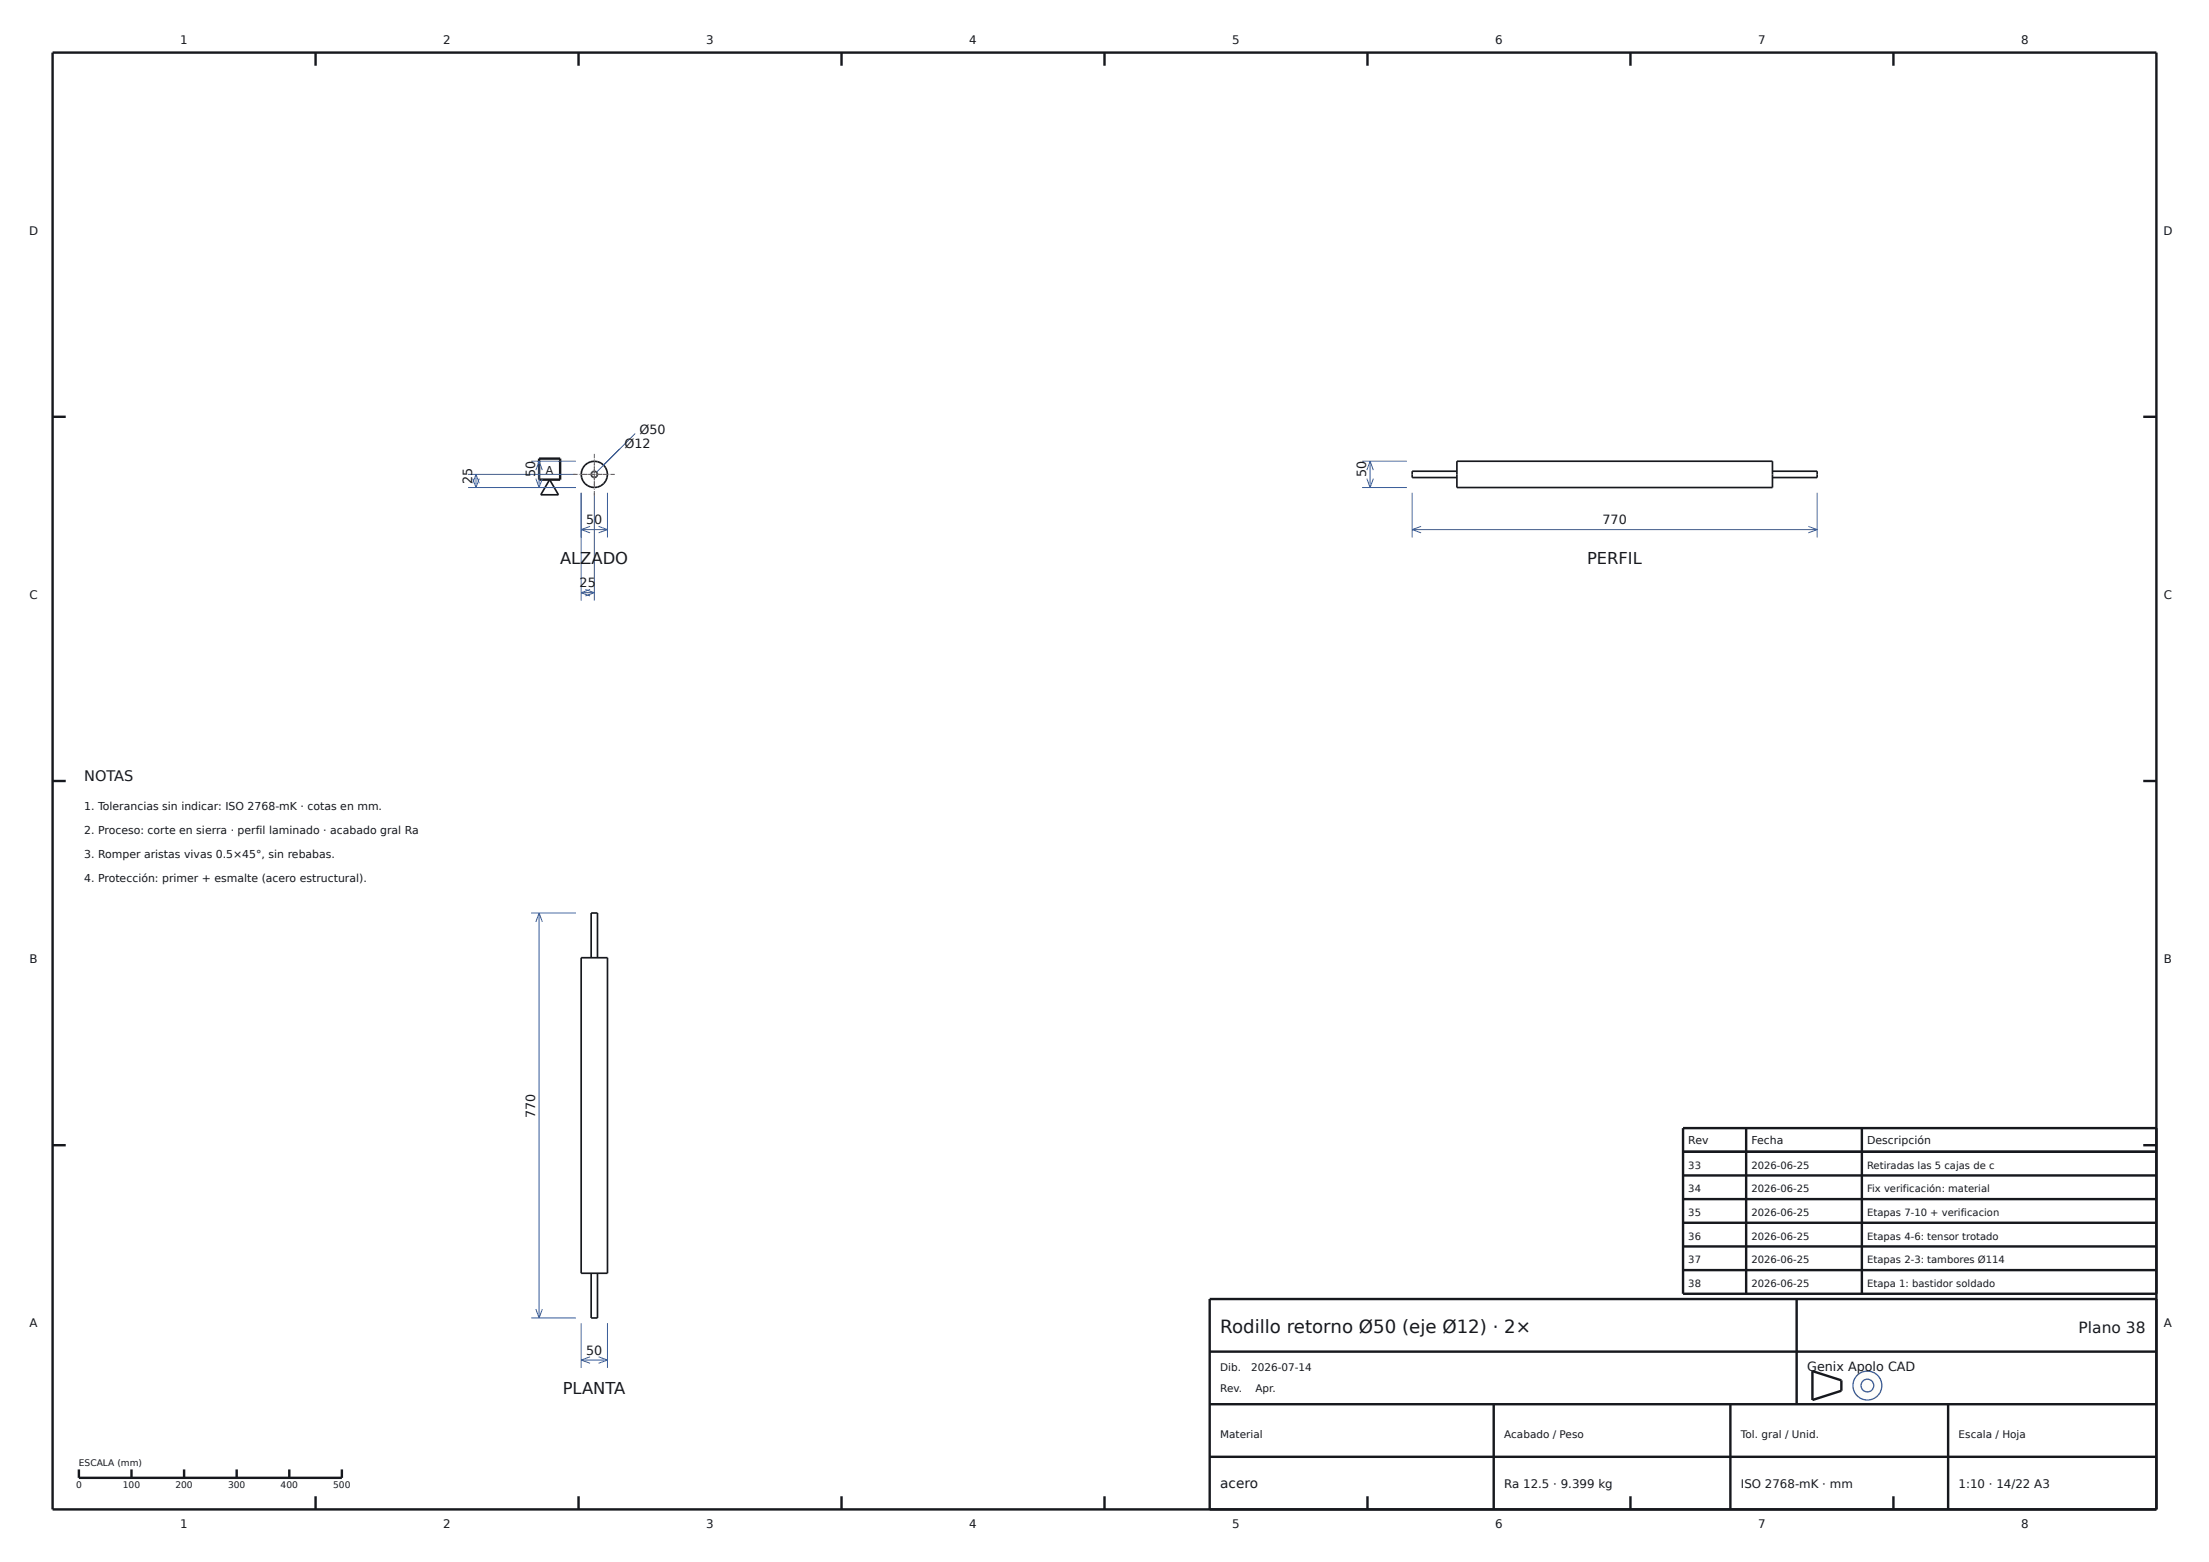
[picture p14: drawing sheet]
<svg xmlns="http://www.w3.org/2000/svg" width="420mm" height="297mm" viewBox="0 0 420 297" stroke-linecap="round" stroke-linejoin="round" font-family="sans-serif">
<defs><g id="words">
<text font-size="3.5" fill="#16181d" x="232" y="253.4">Rodillo retorno Ø50 (eje Ø12) · 2×</text>
<g font-size="3.1" fill="#16181d">
<text x="106.5" y="107.2">ALZADO</text>
<text x="301.7" y="107.2">PERFIL</text>
<text x="107" y="265.1">PLANTA</text>
</g>
<text font-size="2.9" fill="#16181d" x="395.2" y="253.4">Plano 38</text>
<text font-size="2.8" fill="#16181d" x="16" y="148.5">NOTAS</text>
<text font-size="2.6" fill="#16181d" x="232" y="283">acero</text>
<g font-size="2.4" fill="#16181d">
<text x="121.6" y="82.4">Ø50</text>
<text x="118.7" y="85.3">Ø12</text>
<text x="89.8" y="92" transform="rotate(-90 89.8 92)">25</text>
<text x="101.8" y="90.7" transform="rotate(-90 101.8 90.7)">50</text>
<text x="259.8" y="90.7" transform="rotate(-90 259.8 90.7)">50</text>
<text x="111.5" y="99.7">50</text>
<text x="304.7" y="99.7">770</text>
<text x="110.2" y="111.7">25</text>
<text x="101.8" y="212.6" transform="rotate(-90 101.8 212.6)">770</text>
<text x="111.5" y="257.6">50</text>
<text x="343.6" y="260.6">Genix Apolo CAD</text>
</g>
<g font-size="2.2" fill="#16181d">
<text x="34.3" y="8.4">1</text>
<text x="84.3" y="8.4">2</text>
<text x="134.3" y="8.4">3</text>
<text x="184.3" y="8.4">4</text>
<text x="234.3" y="8.4">5</text>
<text x="284.3" y="8.4">6</text>
<text x="334.3" y="8.4">7</text>
<text x="384.3" y="8.4">8</text>
<text x="5.5" y="44.6">D</text>
<text x="411.3" y="44.6">D</text>
<text x="5.6" y="113.9">C</text>
<text x="411.4" y="113.9">C</text>
<text x="5.6" y="183.1">B</text>
<text x="411.4" y="183.1">B</text>
<text x="5.6" y="252.4">A</text>
<text x="411.4" y="252.4">A</text>
<text x="286" y="283">Ra 12.5 · 9.399 kg</text>
<text x="331" y="283">ISO 2768-mK · mm</text>
<text x="372.4" y="283">1:10 · 14/22 A3</text>
<text x="34.3" y="290.6">1</text>
<text x="84.3" y="290.6">2</text>
<text x="134.3" y="290.6">3</text>
<text x="184.3" y="290.6">4</text>
<text x="234.3" y="290.6">5</text>
<text x="284.3" y="290.6">6</text>
<text x="334.3" y="290.6">7</text>
<text x="384.3" y="290.6">8</text>
</g>
<g font-size="2.1" fill="#16181d">
<text x="103.8" y="90.1">A</text>
<text x="16" y="154">1. Tolerancias sin indicar: ISO 2768-mK · cotas en mm.</text>
<text x="16" y="158.5">2. Proceso: corte en sierra · perfil laminado · acabado gral Ra</text>
<text x="16" y="163.1">3. Romper aristas vivas 0.5×45°, sin rebabas.</text>
<text x="16" y="167.7">4. Protección: primer + esmalte (acero estructural).</text>
<text x="321" y="217.6">Rev</text>
<text x="333" y="217.6">Fecha</text>
<text x="355" y="217.6">Descripción</text>
</g>
<g font-size="2" fill="#16181d">
<text x="232" y="260.6">Dib.</text>
<text x="237.9" y="260.6">2026-07-14</text>
<text x="232" y="264.6">Rev.</text>
<text x="238.7" y="264.6">Apr.</text>
<text x="232" y="273.4">Material</text>
<text x="286" y="273.4">Acabado / Peso</text>
<text x="331" y="273.4">Tol. gral / Unid.</text>
<text x="372.4" y="273.4">Escala / Hoja</text>
</g>
<g font-size="1.9" fill="#16181d">
<text x="321" y="222.2">33</text>
<text x="321" y="226.7">34</text>
<text x="333" y="222.2">2026-06-25</text>
<text x="333" y="226.7">2026-06-25</text>
<text x="355" y="222.2">Retiradas las 5 cajas de c</text>
<text x="355" y="226.7">Fix verificación: material</text>
<text x="321" y="231.2">35</text>
<text x="333" y="231.2">2026-06-25</text>
<text x="355" y="231.2">Etapas 7-10 + verificacion</text>
<text x="321" y="235.7">36</text>
<text x="333" y="235.7">2026-06-25</text>
<text x="355" y="235.7">Etapas 4-6: tensor trotado</text>
<text x="321" y="240.2">37</text>
<text x="321" y="244.7">38</text>
<text x="333" y="240.2">2026-06-25</text>
<text x="333" y="244.7">2026-06-25</text>
<text x="355" y="240.2">Etapas 2-3: tambores Ø114</text>
<text x="355" y="244.7">Etapa 1: bastidor soldado</text>
</g>
<g font-size="1.7" fill="#16181d">
<text x="15" y="278.8">ESCALA (mm)</text>
<text x="14.5" y="283">0</text>
<text x="23.4" y="283">100</text>
<text x="33.4" y="283">200</text>
<text x="43.4" y="283">300</text>
<text x="53.4" y="283">400</text>
<text x="63.4" y="283">500</text>
</g>
</g></defs>
<g fill="#fdfdfb" stroke="#3a5e9c" stroke-width=".25">
<circle cx="355" cy="263.5" r="2.75"/>
<circle cx="355.1" cy="263.5" r="1.21"/>
</g>
<g fill="none" stroke="#16181d" stroke-width=".46">
<path d="M10 10h400v277h-400zM60 10v2.5M110 10v2.5M160 10v2.5M210 10v2.5M260 10v2.5M310 10v2.5M360 10v2.5M10 79.3h2.5M407.5 79.3h2.5M102.5 87.2h4v4h-4zM10 148.5h2.5"/>
<path d="M407.5 148.5h2.5M10 217.8h2.5M320 219h90M332 214.5v31.5M354 214.5v31.5M407.5 217.8h2.5M410 214.5h-90v31.5h90M320 223.5h90M320 228h90M320 232.5h90M320 237h90M230 257h180"/>
<path d="M320 241.5h90M341.6 247v20M410 247h-180v40M15 279.4v1.6h50v-1.6M25 279.4v1.6M35 279.4v1.6M45 279.4v1.6M55 279.4v1.6M230 277h180M230 267h180M284 267v20M329 267v20"/>
<path d="M344.6 260.7l5.5 1.8v1.9l-5.5 1.8zM370.4 267v20M60 284.5v2.5M110 284.5v2.5M160 284.5v2.5M210 284.5v2.5M260 284.5v2.5M310 284.5v2.5M360 284.5v2.5"/>
</g>
<g fill="none" stroke="#16181d" stroke-width=".32">
<path d="M104.5 91.2l1.7 2.9h-3.4zM277 87.7h60v5h-60zM277 89.6h-8.5v1.2h8.5M337 89.6h8.5v1.2h-8.5M110.5 182.1h5v60h-5zM112.4 182.1v-8.5h1.2v8.5M112.4 242.1v8.5h1.2v-8.5"/>
<circle cx="113" cy="90.2" r="2.5"/>
<circle cx="113" cy="90.2" r=".6"/>
</g>
<g fill="none" stroke="#3a5e9c" stroke-width=".19">
<path d="M89 92.7h20.5M89 90.2h20.5M89.9 91l.6 1.7M90.5 90.2v2.5M90.5 90.2l.6 1.7M90.5 90.2l-.6 1.7M91.1 91l-.6 1.7M101 87.7h8.5M101.9 91l.6 1.7M102.5 87.7v5M102.5 87.7l.6 1.7M102.5 87.7l-.6 1.7"/>
<path d="M103.1 91l-.6 1.7M110.5 93.7v20.5M113 93.7v20.5M115.5 93.7v8.5M120.8 82.4l-7.4 7.4M259 92.7h8.5M259 87.7h8.5M259.9 91l.6 1.7M260.5 87.7v5M260.5 87.7l.6 1.7M260.5 87.7l-.6 1.7M261.1 91l-.6 1.7"/>
<path d="M268.5 93.7v8.5M345.5 93.7v8.5M110.5 100.7h5M110.5 100.7l1.7 .6M110.5 112.7h2.5M110.5 112.7l1.7 .6M111.3 112.1l1.7 .6M112.2 100.1l-1.7 .6M112.2 112.1l-1.7 .6M113 112.7l-1.7 .6M113.8 100.1l1.7 .6M115.5 100.7l-1.7 .6"/>
<path d="M268.5 100.7h77M268.5 100.7l1.7 .6M270.2 100.1l-1.7 .6M343.8 100.1l1.7 .6M345.5 100.7l-1.7 .6M101 173.6h8.5M102.5 173.6v77M102.5 173.6l.6 1.7M102.5 173.6l-.6 1.7M101 250.6h8.5M101.9 248.9l.6 1.7M103.1 248.9l-.6 1.7"/>
<path d="M110.5 251.6v8.5M110.5 258.6h5M110.5 258.6l1.7 .6M112.2 258l-1.7 .6M113.8 258l1.7 .6M115.5 251.6v8.5M115.5 258.6l-1.7 .6"/>
</g>
<path d="M109 90.2h8M110.9 90.2h4.2M113 94.2v-8M113 92.3v-4.2" fill="none" stroke="#b0413e" stroke-width=".19" stroke-dasharray=".8 .2 .1 .2" stroke-linecap="butt"/>
<use href="#words"/>
</svg>
